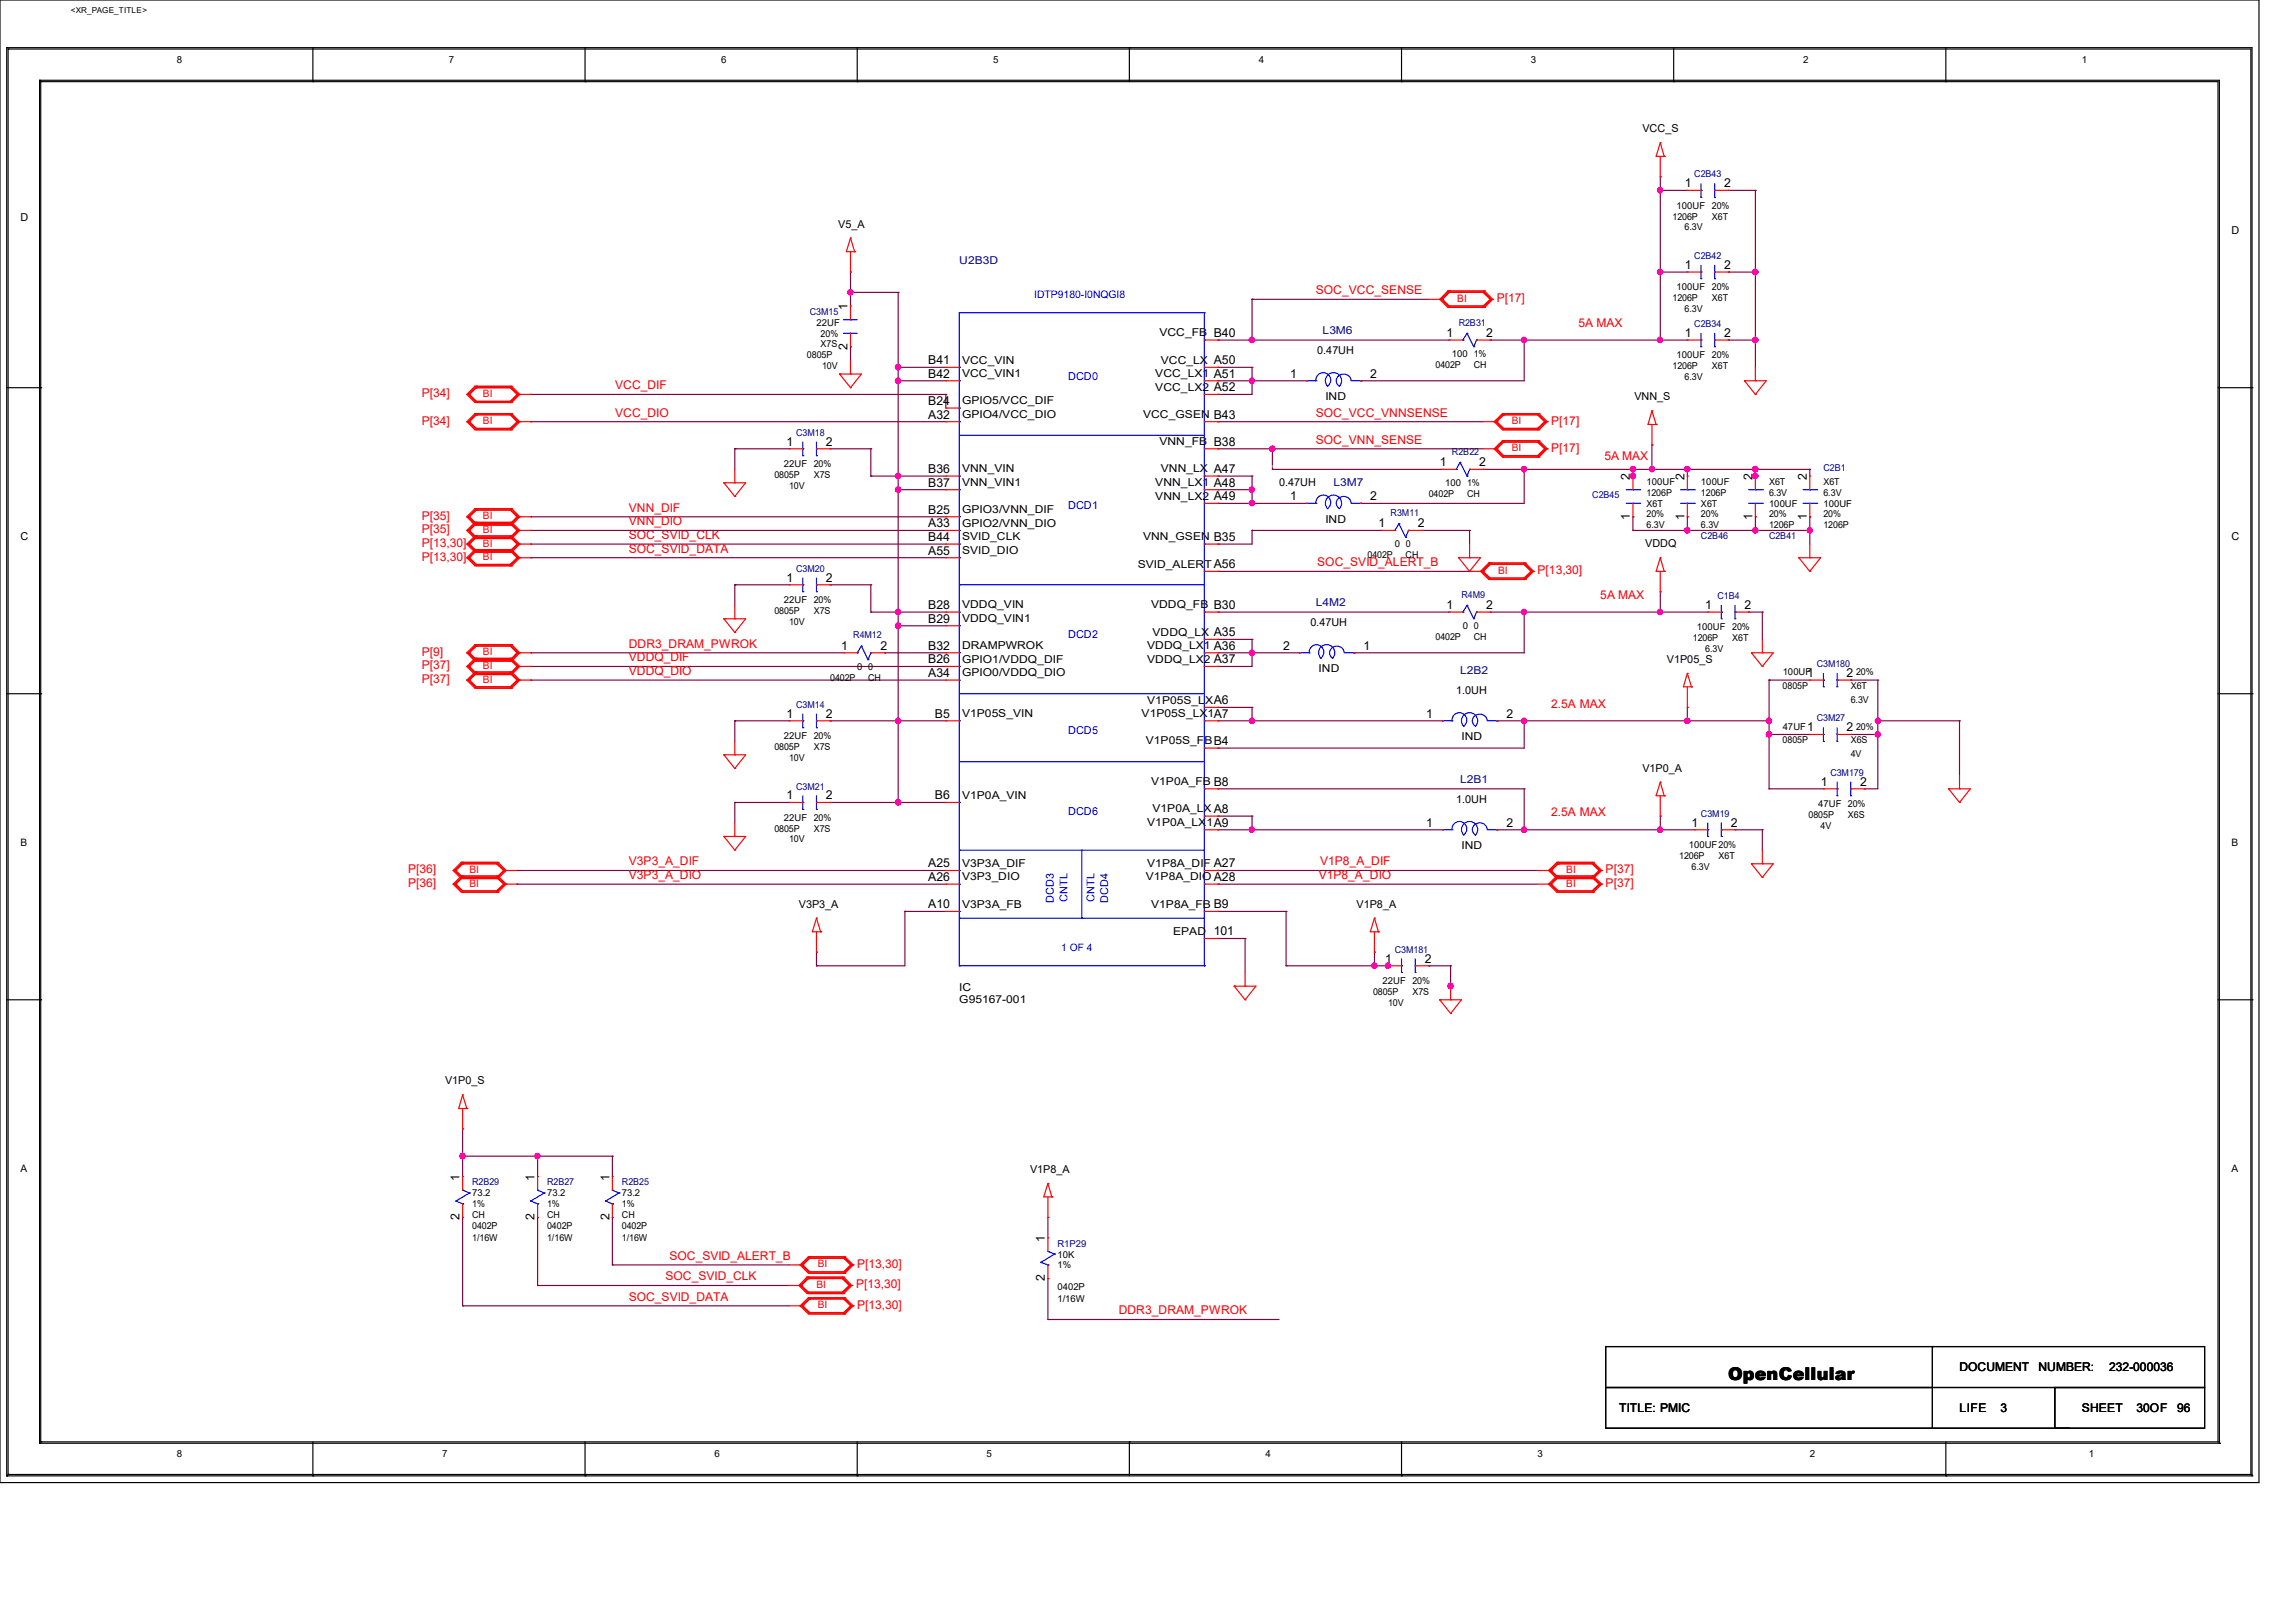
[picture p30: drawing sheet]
<svg xmlns="http://www.w3.org/2000/svg" width="420mm" height="297mm" viewBox="0 0 420 297" stroke-linecap="round" stroke-linejoin="round" font-family="sans-serif">
<defs><g id="words">
<text font-size="3.2" x="316.1" y="252.5">OpenCellular</text>
<g font-size="2.2">
<text x="308.2" y="34.3">1</text>
<text x="315.4" y="34.3">2</text>
<text x="308.2" y="49.2">1</text>
<text x="315.4" y="49.2">2</text>
<text x="155" y="56.8" transform="rotate(-90 155 56.8)">1</text>
<text x="155" y="64" transform="rotate(-90 155 64)">2</text>
<text x="222" y="61.7">B40</text>
<text x="264.6" y="61.7">1</text>
<text x="271.8" y="61.7">2</text>
<text x="308.2" y="61.7">1</text>
<text x="315.4" y="61.7">2</text>
<text x="169.8" y="69.1">B42</text>
<text x="169.8" y="66.7">B41</text>
<text x="222" y="66.7">A50</text>
<text x="236" y="69.1">1</text>
<text x="250.7" y="69.1">2</text>
<text x="169.8" y="76.6">A32</text>
<text x="169.8" y="74.1">B24</text>
<text x="143.9" y="81.6">1</text>
<text x="151.1" y="81.6">2</text>
<text x="222" y="81.6">B38</text>
<text x="169.8" y="89.1">B37</text>
<text x="169.8" y="86.6">B36</text>
<text x="222" y="86.6">A47</text>
<text x="263.4" y="85.3">1</text>
<text x="270.6" y="85.3">2</text>
<text x="298.2" y="87.9" transform="rotate(-90 298.2 87.9)">2</text>
<text x="308.1" y="87.9" transform="rotate(-90 308.1 87.9)">2</text>
<text x="320.5" y="87.9" transform="rotate(-90 320.5 87.9)">2</text>
<text x="330.5" y="87.9" transform="rotate(-90 330.5 87.9)">2</text>
<text x="169.8" y="94">B25</text>
<text x="236" y="91.6">1</text>
<text x="250.7" y="91.6">2</text>
<text x="298.2" y="95.1" transform="rotate(-90 298.2 95.1)">1</text>
<text x="308.1" y="95.1" transform="rotate(-90 308.1 95.1)">1</text>
<text x="320.5" y="95.1" transform="rotate(-90 320.5 95.1)">1</text>
<text x="330.5" y="95.1" transform="rotate(-90 330.5 95.1)">1</text>
<text x="169.8" y="101.5">A55</text>
<text x="169.8" y="99">B44</text>
<text x="169.8" y="96.5">A33</text>
<text x="252.2" y="96.5">1</text>
<text x="259.4" y="96.5">2</text>
<text x="143.9" y="106.5">1</text>
<text x="151.1" y="106.5">2</text>
<text x="169.8" y="114">B29</text>
<text x="169.8" y="111.5">B28</text>
<text x="264.6" y="111.5">1</text>
<text x="271.8" y="111.5">2</text>
<text x="311.9" y="111.5">1</text>
<text x="319.1" y="111.5">2</text>
<text x="153.8" y="118.9">1</text>
<text x="161" y="118.9">2</text>
<text x="169.8" y="118.9">B32</text>
<text x="234.7" y="118.9">2</text>
<text x="249.4" y="118.9">1</text>
<text x="169.8" y="123.9">A34</text>
<text x="169.8" y="121.4">B26</text>
<text x="330.6" y="123.9">1</text>
<text x="337.8" y="123.9">2</text>
<text x="143.9" y="131.4">1</text>
<text x="151.1" y="131.4">2</text>
<text x="171" y="131.4">B5</text>
<text x="260.9" y="131.4">1</text>
<text x="275.5" y="131.4">2</text>
<text x="330.6" y="133.9">1</text>
<text x="337.8" y="133.9">2</text>
<text x="333.1" y="143.8">1</text>
<text x="340.3" y="143.8">2</text>
<text x="143.9" y="146.3">1</text>
<text x="151.1" y="146.3">2</text>
<text x="171" y="146.3">B6</text>
<text x="260.9" y="151.3">1</text>
<text x="275.5" y="151.3">2</text>
<text x="309.4" y="151.3">1</text>
<text x="316.6" y="151.3">2</text>
<text x="169.8" y="161.2">A26</text>
<text x="169.8" y="158.8">A25</text>
<text x="169.8" y="166.2">A10</text>
<text x="222" y="171.2">101</text>
<text x="253.4" y="176.2">1</text>
<text x="260.6" y="176.2">2</text>
<text x="84.1" y="216.1" transform="rotate(-90 84.1 216.1)">1</text>
<text x="97.8" y="216.1" transform="rotate(-90 97.8 216.1)">1</text>
<text x="111.5" y="216.1" transform="rotate(-90 111.5 216.1)">1</text>
<text x="84.1" y="223.3" transform="rotate(-90 84.1 223.3)">2</text>
<text x="97.8" y="223.3" transform="rotate(-90 97.8 223.3)">2</text>
<text x="111.5" y="223.3" transform="rotate(-90 111.5 223.3)">2</text>
<text x="191.1" y="227.3" transform="rotate(-90 191.1 227.3)">1</text>
<text x="191.1" y="234.5" transform="rotate(-90 191.1 234.5)">2</text>
<text x="358.4" y="251">DOCUMENT</text>
<text x="372.9" y="251">NUMBER:</text>
<text x="385.8" y="251">232-000036</text>
<text x="296.2" y="258.4">TITLE: PMIC</text>
<text x="358.4" y="258.4">LIFE</text>
<text x="365.9" y="258.4">3</text>
<text x="380.8" y="258.4">SHEET</text>
<text x="390.8" y="258.4">30OF</text>
<text x="398.3" y="258.4">96</text>
</g>
<g font-size="2.2" fill="#f00">
<text x="240.7" y="53.8">SOC_VCC_SENSE</text>
<text x="273.8" y="55.3">P[17]</text>
<text x="288.8" y="59.8">5A MAX</text>
<text x="112.5" y="71.2">VCC_DIF</text>
<text x="77.2" y="77.7">P[34]</text>
<text x="77.2" y="72.7">P[34]</text>
<text x="112.5" y="76.2">VCC_DIO</text>
<text x="240.7" y="76.2">SOC_VCC_VNNSENSE</text>
<text x="283.8" y="77.7">P[17]</text>
<text x="240.7" y="81.2">SOC_VNN_SENSE</text>
<text x="283.8" y="82.7">P[17]</text>
<text x="293.5" y="84.2">5A MAX</text>
<text x="77.2" y="95.1">P[35]</text>
<text x="115" y="93.6">VNN_DIF</text>
<text x="77.2" y="100.1">P[13,30]</text>
<text x="77.2" y="97.6">P[35]</text>
<text x="115" y="98.6">SOC_SVID_CLK</text>
<text x="115" y="101.1">SOC_SVID_DATA</text>
<text x="115" y="96.1">VNN_DIO</text>
<text x="77.2" y="102.6">P[13,30]</text>
<text x="241" y="103.6">SOC_SVID_ALERT_B</text>
<text x="281.3" y="105.1">P[13,30]</text>
<text x="292.7" y="109.6">5A MAX</text>
<text x="115" y="118.5">DDR3_DRAM_PWROK</text>
<text x="77.2" y="125">P[37]</text>
<text x="77.2" y="122.5">P[37]</text>
<text x="77.2" y="120">P[9]</text>
<text x="115" y="121">VDDQ_DIF</text>
<text x="115" y="123.5">VDDQ_DIO</text>
<text x="283.8" y="129.5">2.5A MAX</text>
<text x="283.8" y="149.4">2.5A MAX</text>
<text x="74.7" y="159.9">P[36]</text>
<text x="115" y="158.4">V3P3_A_DIF</text>
<text x="115" y="160.9">V3P3_A_DIO</text>
<text x="241.2" y="160.9">V1P8_A_DIO</text>
<text x="241.5" y="158.4">V1P8_A_DIF</text>
<text x="293.7" y="159.9">P[37]</text>
<text x="74.7" y="162.3">P[36]</text>
<text x="293.7" y="162.3">P[37]</text>
<text x="122.5" y="230.5">SOC_SVID_ALERT_B</text>
<text x="156.8" y="232">P[13,30]</text>
<text x="115" y="238">SOC_SVID_DATA</text>
<text x="121.8" y="234.3">SOC_SVID_CLK</text>
<text x="156.6" y="235.8">P[13,30]</text>
<text x="156.8" y="239.5">P[13,30]</text>
<text x="204.6" y="240.5">DDR3_DRAM_PWROK</text>
</g>
<g font-size="2">
<text x="300.4" y="24.2">VCC_S</text>
<text x="3.7" y="40.4">D</text>
<text x="153.3" y="41.7">V5_A</text>
<text x="408.2" y="42.9">D</text>
<text x="212.1" y="61.6">VCC_FB</text>
<text x="241" y="64.8">0.47UH</text>
<text x="176" y="69">VCC_VIN1</text>
<text x="176" y="66.5">VCC_VIN</text>
<text x="211.3" y="71.5">VCC_LX2 A52</text>
<text x="211.3" y="69">VCC_LX1 A51</text>
<text x="212.3" y="66.5">VCC_LX</text>
<text x="176" y="76.5">GPIO4/VCC_DIO</text>
<text x="176" y="74">GPIO5/VCC_DIF</text>
<text x="209.1" y="76.5">VCC_GSEN B43</text>
<text x="242.4" y="73.3">IND</text>
<text x="299" y="73.3">VNN_S</text>
<text x="212.1" y="81.5">VNN_FB</text>
<text x="176" y="88.9">VNN_VIN1</text>
<text x="176" y="86.4">VNN_VIN</text>
<text x="211.3" y="88.9">VNN_LX1 A48</text>
<text x="212.3" y="86.4">VNN_LX</text>
<text x="234" y="88.9">0.47UH</text>
<text x="176" y="93.9">GPIO3/VNN_DIF</text>
<text x="211.3" y="91.4">VNN_LX2 A49</text>
<text x="242.4" y="95.7">IND</text>
<text x="3.7" y="98.9">C</text>
<text x="176" y="101.4">SVID_DIO</text>
<text x="176" y="98.9">SVID_CLK</text>
<text x="176" y="96.4">GPIO2/VNN_DIO</text>
<text x="209.1" y="98.9">VNN_GSEN B35</text>
<text x="300.9" y="100.2">VDDQ</text>
<text x="408.2" y="98.9">C</text>
<text x="208.1" y="103.9">SVID_ALERT A56</text>
<text x="176" y="113.8">VDDQ_VIN1</text>
<text x="176" y="111.3">VDDQ_VIN</text>
<text x="210.6" y="111.3">VDDQ_FB B30</text>
<text x="176" y="118.8">DRAMPWROK</text>
<text x="209.8" y="118.8">VDDQ_LX1 A36</text>
<text x="210.8" y="116.3">VDDQ_LX A35</text>
<text x="239.7" y="114.6">0.47UH</text>
<text x="176" y="123.8">GPIO0/VDDQ_DIO</text>
<text x="176" y="121.3">GPIO1/VDDQ_DIF</text>
<text x="209.8" y="121.3">VDDQ_LX2 A37</text>
<text x="241.2" y="123.1">IND</text>
<text x="304.9" y="121.3">V1P05_S</text>
<text x="176" y="131.3">V1P05S_VIN</text>
<text x="208.8" y="131.3">V1P05S_LX1A7</text>
<text x="209.8" y="128.8">V1P05S_LXA6</text>
<text x="266.4" y="127">1.0UH</text>
<text x="209.6" y="136.2">V1P05S_FBB4</text>
<text x="267.3" y="135.5">IND</text>
<text x="210.6" y="143.7">V1P0A_FB B8</text>
<text x="300.4" y="141.2">V1P0_A</text>
<text x="176" y="146.2">V1P0A_VIN</text>
<text x="210.8" y="148.7">V1P0A_LX A8</text>
<text x="266.4" y="146.9">1.0UH</text>
<text x="209.8" y="151.2">V1P0A_LX1A9</text>
<text x="267.3" y="155.4">IND</text>
<text x="176" y="161.1">V3P3_DIO</text>
<text x="176" y="158.6">V3P3A_DIF</text>
<text x="209.6" y="161.1">V1P8A_DIO A28</text>
<text x="209.8" y="158.6">V1P8A_DIF A27</text>
<text x="146.1" y="166.1">V3P3_A</text>
<text x="176" y="166.1">V3P3A_FB</text>
<text x="210.6" y="166.1">V1P8A_FB B9</text>
<text x="248.2" y="166.1">V1P8_A</text>
<text x="214.6" y="171.1">EPAD</text>
<text x="175.5" y="181.3">IC</text>
<text x="175.5" y="183.5">G95167-001</text>
<text x="81.4" y="198.5">V1P0_S</text>
<text x="188.4" y="214.6">V1P8_A</text>
</g>
<g font-size="2" fill="#000080">
<text x="175.5" y="48.4">U2B3D</text>
<text x="241.9" y="61">L3M6</text>
<text x="243.9" y="88.9">L3M7</text>
<text x="240.7" y="110.8">L4M2</text>
<text x="267.1" y="123.3">L2B2</text>
<text x="267.1" y="143.2">L2B1</text>
</g>
<g font-size="2" fill="#00f">
<text x="195.4" y="69.5">DCD0</text>
<text x="195.4" y="93.2">DCD1</text>
<text x="195.4" y="116.8">DCD2</text>
<text x="195.4" y="134.2">DCD5</text>
<text x="195.4" y="149.2">DCD6</text>
<text x="192.8" y="165.3" transform="rotate(-90 192.8 165.3)">DCD3</text>
<text x="195.3" y="165" transform="rotate(-90 195.3 165)">CNTL</text>
<text x="200.2" y="165" transform="rotate(-90 200.2 165)">CNTL</text>
<text x="202.7" y="165.3" transform="rotate(-90 202.7 165.3)">DCD4</text>
</g>
<g font-size="1.9" fill="#00f">
<text x="189.2" y="54.5">IDTP9180-I0NQGI8</text>
<text x="194.1" y="173.9">1 OF 4</text>
</g>
<g font-size="1.9" fill="#f00">
<text x="266.6" y="55.2">BI</text>
<text x="88.3" y="77.6">BI</text>
<text x="88.3" y="72.6">BI</text>
<text x="276.6" y="77.6">BI</text>
<text x="276.6" y="82.6">BI</text>
<text x="88.3" y="95">BI</text>
<text x="88.3" y="100">BI</text>
<text x="88.3" y="97.5">BI</text>
<text x="88.3" y="102.5">BI</text>
<text x="274.1" y="105">BI</text>
<text x="88.3" y="119.9">BI</text>
<text x="88.3" y="124.9">BI</text>
<text x="88.3" y="122.4">BI</text>
<text x="85.9" y="159.8">BI</text>
<text x="286.5" y="159.8">BI</text>
<text x="85.9" y="162.3">BI</text>
<text x="286.5" y="162.3">BI</text>
<text x="149.6" y="231.9">BI</text>
<text x="149.4" y="235.7">BI</text>
<text x="149.6" y="239.4">BI</text>
</g>
<g font-size="1.9">
<text x="3.7" y="154.8">B</text>
<text x="408.2" y="154.8">B</text>
<text x="3.7" y="214.5">A</text>
<text x="408.2" y="214.5">A</text>
</g>
<g font-size="1.8">
<text x="32.3" y="11.6">8</text>
<text x="82.1" y="11.6">7</text>
<text x="131.9" y="11.6">6</text>
<text x="181.7" y="11.6">5</text>
<text x="230.3" y="11.6">4</text>
<text x="280" y="11.6">3</text>
<text x="329.8" y="11.6">2</text>
<text x="380.8" y="11.6">1</text>
<text x="32.3" y="266.7">8</text>
<text x="80.9" y="266.7">7</text>
<text x="130.7" y="266.7">6</text>
<text x="180.5" y="266.7">5</text>
<text x="231.5" y="266.7">4</text>
<text x="281.3" y="266.7">3</text>
<text x="331" y="266.7">2</text>
<text x="382.1" y="266.7">1</text>
</g>
<g font-size="1.7" fill="#000080">
<text x="309.9" y="32.5">C2B43</text>
<text x="309.9" y="47.4">C2B42</text>
<text x="148.1" y="57.6">C3M15</text>
<text x="266.8" y="59.6">R2B31</text>
<text x="309.9" y="59.9">C2B34</text>
<text x="145.6" y="79.8">C3M18</text>
<text x="265.6" y="83.3">R2B22</text>
<text x="333.5" y="86.2">C2B1</text>
<text x="254.4" y="94.4">R3M11</text>
<text x="291.2" y="91.2">C2B45</text>
<text x="311.1" y="98.7">C2B46</text>
<text x="323.6" y="98.7">C2B41</text>
<text x="145.6" y="104.6">C3M20</text>
<text x="267.3" y="109.4">R4M9</text>
<text x="314.2" y="109.6">C1B4</text>
<text x="156.1" y="116.8">R4M12</text>
<text x="332.3" y="122.1">C3M180</text>
<text x="145.6" y="129.5">C3M14</text>
<text x="332.3" y="132">C3M27</text>
<text x="334.8" y="142">C3M179</text>
<text x="145.6" y="144.5">C3M21</text>
<text x="311.1" y="149.5">C3M19</text>
<text x="255.1" y="174.4">C3M181</text>
<text x="86.4" y="216.9">R2B29</text>
<text x="100.1" y="216.9">R2B27</text>
<text x="113.7" y="216.9">R2B25</text>
<text x="193.4" y="228.1">R1P29</text>
</g>
<g font-size="1.7">
<text x="305.9" y="40.2">1206P</text>
<text x="306.7" y="38.2">100UF</text>
<text x="313.1" y="40.2">X6T</text>
<text x="313.1" y="38.2">20%</text>
<text x="308.1" y="42.2">6.3V</text>
<text x="306.7" y="53.1">100UF</text>
<text x="313.1" y="53.1">20%</text>
<text x="149.4" y="59.6">22UF</text>
<text x="305.9" y="55.1">1206P</text>
<text x="308.1" y="57.1">6.3V</text>
<text x="313.1" y="55.1">X6T</text>
<text x="147.6" y="65.6">0805P</text>
<text x="150.1" y="61.6">20%</text>
<text x="150.1" y="63.6">X7S</text>
<text x="265.6" y="65.3">100</text>
<text x="269.6" y="65.3">1%</text>
<text x="306.7" y="65.6">100UF</text>
<text x="313.1" y="65.6">20%</text>
<text x="150.4" y="67.6">10V</text>
<text x="262.6" y="67.3">0402P</text>
<text x="269.6" y="67.3">CH</text>
<text x="305.9" y="67.6">1206P</text>
<text x="308.1" y="69.6">6.3V</text>
<text x="313.1" y="67.6">X6T</text>
<text x="141.6" y="87.5">0805P</text>
<text x="143.4" y="85.5">22UF 20%</text>
<text x="144.4" y="89.5">10V</text>
<text x="148.8" y="87.5">X7S</text>
<text x="264.4" y="89">100</text>
<text x="268.3" y="89">1%</text>
<text x="301.2" y="88.7">100UF</text>
<text x="311.1" y="88.7">100UF</text>
<text x="323.6" y="88.7">X6T</text>
<text x="333.5" y="88.7">X6T</text>
<text x="261.4" y="91">0402P</text>
<text x="268.3" y="91">CH</text>
<text x="301.2" y="90.7">1206P</text>
<text x="301.2" y="92.7">X6T</text>
<text x="301.2" y="94.7">20%</text>
<text x="311.1" y="90.7">1206P</text>
<text x="311.1" y="92.7">X6T</text>
<text x="311.1" y="94.7">20%</text>
<text x="323.6" y="90.7">6.3V</text>
<text x="323.6" y="94.7">20%</text>
<text x="323.6" y="92.7">100UF</text>
<text x="333.5" y="90.7">6.3V</text>
<text x="333.5" y="94.7">20%</text>
<text x="333.5" y="92.7">100UF</text>
<text x="255.1" y="100.2">0</text>
<text x="257.1" y="100.2">0</text>
<text x="301.2" y="96.7">6.3V</text>
<text x="311.1" y="96.7">6.3V</text>
<text x="323.6" y="96.7">1206P</text>
<text x="333.5" y="96.7">1206P</text>
<text x="250.1" y="102.2">0402P</text>
<text x="257.1" y="102.2">CH</text>
<text x="141.6" y="112.4">0805P</text>
<text x="143.4" y="110.4">22UF 20%</text>
<text x="148.8" y="112.4">X7S</text>
<text x="144.4" y="114.4">10V</text>
<text x="262.6" y="117.1">0402P</text>
<text x="267.6" y="115.1">0</text>
<text x="269.6" y="117.1">CH</text>
<text x="269.6" y="115.1">0</text>
<text x="309.7" y="117.3">1206P</text>
<text x="310.4" y="115.4">100UF</text>
<text x="311.9" y="119.3">6.3V</text>
<text x="316.9" y="115.4">20%</text>
<text x="316.9" y="117.3">X6T</text>
<text x="151.8" y="124.6">0402P</text>
<text x="156.8" y="122.6">0</text>
<text x="158.8" y="124.6">CH</text>
<text x="158.8" y="122.6">0</text>
<text x="326.1" y="123.6">100UF</text>
<text x="339.5" y="123.6">20%</text>
<text x="326.1" y="126.1">0805P</text>
<text x="338.5" y="128.6">6.3V</text>
<text x="338.5" y="126.1">X6T</text>
<text x="141.6" y="137.3">0805P</text>
<text x="143.4" y="135.3">22UF 20%</text>
<text x="148.8" y="137.3">X7S</text>
<text x="326.1" y="136">0805P</text>
<text x="326.1" y="133.5">47UF</text>
<text x="338.5" y="136">X6S</text>
<text x="339.5" y="133.5">20%</text>
<text x="144.4" y="139.3">10V</text>
<text x="338.5" y="138.5">4V</text>
<text x="330.8" y="149.7">0805P</text>
<text x="332.6" y="147.7">47UF 20%</text>
<text x="338" y="149.7">X6S</text>
<text x="141.6" y="152.2">0805P</text>
<text x="143.4" y="150.2">22UF 20%</text>
<text x="144.4" y="154.2">10V</text>
<text x="148.8" y="152.2">X7S</text>
<text x="308.9" y="155.2">100UF20%</text>
<text x="333" y="151.7">4V</text>
<text x="307.2" y="157.2">1206P</text>
<text x="309.4" y="159.2">6.3V</text>
<text x="314.4" y="157.2">X6T</text>
<text x="251.2" y="182.1">0805P</text>
<text x="252.9" y="180.1">22UF 20%</text>
<text x="253.9" y="184.1">10V</text>
<text x="258.4" y="182.1">X7S</text>
<text x="86.4" y="220.9">1%</text>
<text x="86.4" y="218.9">73.2</text>
<text x="100.1" y="220.9">1%</text>
<text x="100.1" y="218.9">73.2</text>
<text x="113.7" y="220.9">1%</text>
<text x="113.7" y="218.9">73.2</text>
<text x="86.4" y="224.9">0402P</text>
<text x="86.4" y="227.1">1/16W</text>
<text x="86.4" y="222.9">CH</text>
<text x="100.1" y="222.9">CH</text>
<text x="100.1" y="224.9">0402P</text>
<text x="100.1" y="227.1">1/16W</text>
<text x="113.7" y="224.9">0402P</text>
<text x="113.7" y="222.9">CH</text>
<text x="113.7" y="227.1">1/16W</text>
<text x="193.4" y="232.1">1%</text>
<text x="193.4" y="230.1">10K</text>
<text x="193.4" y="236.1">0402P</text>
<text x="193.4" y="238.3">1/16W</text>
</g>
<text font-size="1.5" x="13" y="2.4">&lt;XR_PAGE_TITLE&gt;</text>
<g font-size=".6" fill="#fff">
<text x="225" y="65.8">UNNAMED_127_IDTP9145R1P15_I1_VCCLX</text>
<text x="225" y="85.7">UNNAMED_127_IDTP9145R1P15_I1_VNNLX</text>
<text x="225" y="98.1">UNNAMED_127_IDTP9145R1P15_I1_VNNGSEN</text>
<text x="225" y="110.6">UNNAMED_127_IDTP9145R1P15_I1_VDDQFB</text>
<text x="175.3" y="118.1">UNNAMED_127_IDTP9145R1P15_I1_DRAMPWROK</text>
<text x="225" y="115.6">UNNAMED_127_IDTP9145R1P15_I1_VDDQLX</text>
</g>
</g></defs>
<g fill="none" stroke="#000" stroke-width=".21">
<path d="M0 0h413.2v271.3h-413.2zM1.2 8.7h.1M1.2 8.7h410.7v261.4M1.2 8.7v261.4M1.5 9h.1M1.5 9v260.8M1.5 9h410.2v260.8M7.2 14.7h.1M7.2 14.7v249.4M7.2 14.7h398.8v249.4M7.5 14.9h.1M7.5 14.9h398.2v249"/>
<path d="M7.5 14.9v249M57.2 14.9h.1M57.2 8.7v6.2M107 14.9h.1M107 8.7v6.2M156.8 14.9h.1M156.8 8.7v6.2M206.6 8.7h.1M206.6 8.7v6.2M256.4 14.9h.1M256.4 8.7v6.2M306.2 14.9h.1"/>
<path d="M306.2 8.7v6.2M355.9 14.9h.1M355.9 8.7v6.2M1.2 71h6.3M7.5 71h.1M405.7 71h6.2M411.9 71h.1M1.2 127h6.3M7.5 127h.1M405.7 127h6.2M411.9 127h.1M1.2 183h6.3"/>
<path d="M7.5 183h.1M405.7 183h6.2M411.9 183h.1M293.7 246.4h109.6v7.5h-109.6zM293.7 253.9h59.8v7.5h-59.8zM353.5 246.4h.1M353.5 246.4v7.5M375.9 253.9h27.4v7.5h-27.4zM1.2 270.1h.1M1.2 270.1h410.7M1.5 269.8h.1M1.5 269.8h410.2"/>
<path d="M7.2 264.1h.1M7.2 264.1h398.8M7.5 263.9h.1M7.5 263.9h398.2M57.2 270.1h.1M57.2 263.9v6.2M107 270.1h.1M107 263.9v6.2M156.8 270.1h.1M156.8 263.9v6.2M206.6 263.9h.1M206.6 263.9v6.2"/>
<path d="M256.4 270.1h.1M256.4 263.9v6.2M353.5 261.4h24.9M355.9 270.1h.1M355.9 263.9v6.2M378.4 261.4h.1M405.7 263.9h.1M406 264.1h.1M411.7 269.8h.1M411.9 270.1h.1"/>
</g>
<g fill="none" stroke="#800040" stroke-width=".21">
<path d="M303.7 32.3h.1M303.7 34.8h.1M303.7 32.3v29.9M303.7 34.8h5M316.1 34.8h.1M316.1 34.8h5M321.1 34.8h.1M321.1 34.8v32.4M155.6 49.8h.1M155.6 53.5h.1M155.6 49.8v6.2M155.6 53.5h8.7"/>
<path d="M164.3 53.5h.1M164.3 53.5v93.4M229 54.8h.1M229 54.8v7.4M229 54.8h32.4M303.7 49.8h.1M303.7 49.8h5M316.1 49.8h.1M316.1 49.8h5M321.1 49.8h.1M97.1 72.2h.1M97.1 77.2h.1"/>
<path d="M97.1 77.2h75.9M97.1 72.2h75.9M155.6 63.5h.1M155.6 63.5v2.5M164.3 69.7h.1M164.3 67.2h.1M164.3 69.7h8.7M164.3 67.2h8.7M173 72.2h.1M173 72.2v2.5M222.8 62.2h.1M222.8 77.2h.1"/>
<path d="M222.8 69.7h.1M222.8 72.2h.1M222.8 67.2h.1M222.8 62.2h42.3M222.8 77.2h48.5M222.8 69.7h16.2M222.8 67.2h6.2M229 62.2h.1M229 69.7h.1M229 67.2h.1M229 67.2v5h-6.2M248.9 69.7h.1"/>
<path d="M272.6 62.2h.1M272.6 62.2h36.1M278.8 62.2h.1M278.8 62.2v7.5h-29.9M303.7 62.2h.1M316.1 62.2h.1M316.1 62.2h5M321.1 62.2h.1M97.1 99.6h.1M97.1 94.6h.1M97.1 97.1h.1M97.1 97.1h75.9"/>
<path d="M97.1 99.6h75.9M97.1 94.6h75.9M134.4 82.1h.1M134.4 82.1v3.8M134.4 82.1h10M151.8 82.1h.1M151.8 82.1h7.5M159.3 87.1h.1M159.3 82.1h.1M159.3 87.1h13.7M159.3 82.1v5M164.3 89.6h.1"/>
<path d="M164.3 87.1h.1M164.3 89.6h8.7M222.8 82.1h.1M222.8 99.6h.1M222.8 89.6h.1M222.8 92.1h.1M222.8 87.1h.1M222.8 82.1h48.5M222.8 89.6h6.2M222.8 92.1h16.2M222.8 87.1h6.2M229 97.1h.1"/>
<path d="M229 89.6h.1M229 87.1h.1M229 92.1h.1M229 97.1h23.6M229 97.1v2.5h-6.2M229 87.1v5M232.7 82.1h.1M232.7 85.9h.1M232.7 82.1v3.8M232.7 85.9h31.2M248.9 92.1h.1M260.1 97.1h.1"/>
<path d="M260.1 97.1h8.7M268.8 97.1h.1M268.8 97.1v2.5M271.3 85.9h.1M271.3 85.9h59.7M278.8 85.9h.1M278.8 85.9v6.2h-29.9M298.7 85.9h.1M298.7 87.1h.1M298.7 94.6h.1M298.7 97.1h.1M298.7 97.1h32.3"/>
<path d="M298.7 85.9v1.7M298.7 94.6v2.5M302.2 81.4h.1M302.2 85.9h.1M302.2 81.4v4.5M308.7 85.9h.1M308.7 94.6h.1M308.7 97.1h.1M308.7 85.9v1.2M308.7 94.6v2.5M321.1 85.9h.1M321.1 87.1h.1"/>
<path d="M321.1 94.6h.1M321.1 97.1h.1M321.1 85.9v1.5M321.1 94.6v2.5M331 85.9h.1M331 94.6h.1M331 97.1h.1M331 85.9v1.2M331 94.6v5M97.1 119.5h.1M97.1 102.1h.1M97.1 119.5h57.2"/>
<path d="M97.1 102.1h75.9M134.4 107h.1M134.4 107v3.8M134.4 107h10M151.8 107h.1M151.8 107h7.5M159.3 112h.1M159.3 107h.1M159.3 112h13.7M159.3 107v5M161.8 119.5h.1M161.8 119.5h11.2"/>
<path d="M164.3 114.5h.1M164.3 112h.1M164.3 114.5h8.7M222.8 104.6h.1M222.8 112h.1M222.8 119.5h.1M222.8 117h.1M222.8 119.5h14.9M222.8 112h42.3M222.8 104.6h46M222.8 117h6.2M229 119.5h.1"/>
<path d="M229 117h.1M229 117v5h-6.2M247.7 119.5h.1M272.6 112h.1M272.6 112h39.8M278.8 112h.1M278.8 112v7.5h-31.1M303.7 108.3h.1M303.7 112h.1M303.7 108.3v3.7M319.9 112h.1M319.9 112h2.5"/>
<path d="M322.4 112h.1M322.4 112v5M97.1 122h.1M97.1 124.5h.1M97.1 122h75.9M97.1 124.5h75.9M134.4 131.9h.1M134.4 131.9v3.8M134.4 131.9h10M151.8 131.9h.1M151.8 131.9h21.2M164.3 131.9h.1"/>
<path d="M222.8 129.5h.1M222.8 131.9h.1M222.8 122h.1M222.8 136.9h.1M222.8 131.9h41.1M222.8 129.5h6.2M229 129.5h.1M229 131.9h.1M229 129.5v2.4M273.8 131.9h.1M273.8 131.9h49.8M278.8 131.9h.1"/>
<path d="M278.8 131.9v5h-56M308.7 129.5h.1M308.7 131.9h.1M308.7 129.5v2.4M323.6 134.4h.1M323.6 124.5h.1M323.6 131.9h.1M323.6 134.4h7.4M323.6 124.5h7.4M323.6 124.5v19.9M338.5 134.4h.1M338.5 124.5h.1"/>
<path d="M338.5 134.4h5M338.5 124.5h5M343.5 134.4h.1M343.5 131.9h.1M343.5 124.5h.1M343.5 131.9h14.9M343.5 124.5v19.9h-2.5M358.4 131.9h.1M358.4 131.9v10M94.6 159.3h.1M94.6 159.3h78.4M134.4 146.9h.1"/>
<path d="M134.4 146.9v3.7M134.4 146.9h10M151.8 146.9h.1M151.8 146.9h21.2M164.3 146.9h.1M222.8 149.4h.1M222.8 151.8h.1M222.8 144.4h.1M222.8 159.3h.1M222.8 151.8h41.1M222.8 149.4h6.2M222.8 144.4h56"/>
<path d="M222.8 159.3h58.5M229 149.4h.1M229 151.8h.1M229 149.4v2.4M273.8 151.8h.1M273.8 151.8h36.1M278.8 151.8h.1M278.8 144.4h.1M278.8 144.4v7.4M303.7 151.8h.1M303.7 149.4h.1M303.7 149.4v2.4"/>
<path d="M317.4 151.8h.1M317.4 151.8h5M322.4 151.8h.1M322.4 151.8v3.8M323.6 144.4h.1M323.6 144.4h9.9M341 144.4h.1M94.6 161.8h.1M94.6 161.8h78.4M149.4 176.7h.1M149.4 174.2h.1M149.4 174.2v2.5"/>
<path d="M165.5 166.8h.1M165.5 166.8h7.5M165.5 166.8v9.9h-16.1M222.8 171.7h.1M222.8 166.8h.1M222.8 161.8h.1M222.8 171.7h5M222.8 166.8h12.4M222.8 161.8h58.5M227.8 171.7h.1M227.8 171.7v6.3M235.2 166.8h.1"/>
<path d="M235.2 176.7h.1M235.2 166.8v9.9M235.2 176.7h18.9M251.4 174.2h.1M251.4 176.7h.1M251.4 174.2v2.5M253.9 176.7h.1M261.4 176.7h.1M261.4 176.7h3.9M265.3 176.7h.1M265.3 176.7v4.5M265.3 180.5h.1"/>
<path d="M84.6 206.6h.1M84.6 211.6h.1M84.6 206.6v8.7M84.6 211.6h27.4M98.3 211.6h.1M98.3 211.6v3.7M112 211.6h.1M112 211.6v3.7M84.6 222.8h.1M84.6 239h.1M84.6 222.8v16.2M84.6 239h59.8"/>
<path d="M98.3 222.8h.1M98.3 235.2h.1M98.3 222.8v12.4M98.3 235.2h45.8M112 222.8h.1M112 231.5h.1M112 222.8v8.7M112 231.5h32.4M191.7 234h.1M191.7 222.8h.1M191.7 222.8v3.7M191.7 234v7.5"/>
<path d="M191.7 241.5h.1M191.7 241.5h42.3"/>
</g>
<g fill="#f0f" stroke="#f0f" stroke-width=".21">
<circle cx="229" cy="62.2" r=".48"/>
<circle cx="232.7" cy="82.1" r=".49"/>
<circle cx="229" cy="131.9" r=".48"/>
<circle cx="229" cy="151.8" r=".48"/>
<circle cx="229" cy="69.7" r=".48"/>
<circle cx="229" cy="119.5" r=".48"/>
<circle cx="229" cy="89.6" r=".48"/>
<circle cx="229" cy="92.1" r=".48"/>
<circle cx="84.6" cy="211.6" r=".49"/>
<circle cx="98.3" cy="211.6" r=".48"/>
<circle cx="278.8" cy="131.9" r=".48"/>
<circle cx="323.6" cy="131.9" r=".49"/>
<circle cx="308.6" cy="131.9" r=".49"/>
<circle cx="303.6" cy="151.8" r=".48"/>
<circle cx="278.8" cy="151.8" r=".48"/>
<circle cx="164.3" cy="114.5" r=".49"/>
<circle cx="164.3" cy="112" r=".49"/>
<circle cx="164.3" cy="89.6" r=".49"/>
<circle cx="164.3" cy="146.8" r=".49"/>
<circle cx="164.3" cy="131.9" r=".49"/>
<circle cx="164.3" cy="87.1" r=".49"/>
<circle cx="155.6" cy="53.5" r=".49"/>
<circle cx="164.3" cy="69.7" r=".49"/>
<circle cx="164.3" cy="67.2" r=".49"/>
<circle cx="278.8" cy="62.2" r=".48"/>
<circle cx="303.6" cy="62.2" r=".48"/>
<circle cx="303.6" cy="34.8" r=".48"/>
<circle cx="303.6" cy="112" r=".48"/>
<circle cx="278.8" cy="112" r=".48"/>
<circle cx="278.8" cy="85.9" r=".48"/>
<circle cx="298.7" cy="85.9" r=".49"/>
<circle cx="302.2" cy="85.9" r=".48"/>
<circle cx="323.6" cy="134.4" r=".49"/>
<circle cx="343.5" cy="134.4" r=".48"/>
<circle cx="343.5" cy="131.9" r=".48"/>
<circle cx="253.9" cy="176.7" r=".48"/>
<circle cx="251.4" cy="176.7" r=".49"/>
<circle cx="265.3" cy="180.4" r=".49"/>
<circle cx="321.1" cy="62.2" r=".49"/>
<circle cx="321.1" cy="49.8" r=".49"/>
<circle cx="303.6" cy="49.8" r=".48"/>
<circle cx="298.7" cy="87.1" r=".49"/>
<circle cx="321.1" cy="85.9" r=".49"/>
<circle cx="308.6" cy="85.9" r=".49"/>
<circle cx="321.1" cy="87.1" r=".49"/>
<circle cx="321.1" cy="97" r=".49"/>
<circle cx="308.6" cy="97" r=".49"/>
<circle cx="331" cy="97" r=".48"/>
</g>
<g fill="none" stroke="#f00" stroke-width=".21">
<path d="M303.7 32.3h.1M303.7 26.1h.1M303.7 28.6v3.7M303.7 26.1l.7 2.5M303.7 26.1l-.8 2.5h1.5M304.4 28.6h.1M308.7 34.8h.1M308.7 34.8h2.4M313.6 34.8h2.5M316.1 34.8h.1M155.6 49.8h.1M155.6 43.6h.1"/>
<path d="M155.6 56h.1M155.6 46.1v3.7M155.6 56v2.5M155.6 43.6l.7 2.5M155.6 43.6l-.8 2.5h1.5M156.3 46.1h.1M261.4 54.8h2.5M263.4 54.8h.1M263.4 54.8l1.4 1.5h6.8M263.6 54.8h.1M263.6 54.8l1.5 1.2M263.6 54.8l1.5 1.5"/>
<path d="M263.9 54.8h.1M263.9 54.8l1.2 1.2M264.8 53.3h.1M264.8 53.3l-1.4 1.5M264.8 53.3h6.8M265.1 53.5h.1M265.1 53.3h.1M265.1 53.5l-1.2 1.3M265.1 53.5l-1.5 1.3M265.1 53.3l-1.5 1.5M265.1 56h6.2M265.1 53.5h6.2"/>
<path d="M271.3 56.3h.1M271.3 53.3h.1M271.3 56h.1M271.3 53.5h.1M271.3 53.3l1.5 1.5M271.3 53.5l1.5 1.3M271.3 53.5l1.3 1.3M271.6 56.3h.1M271.6 53.3h.1M271.6 53.3l1.4 1.5M272.6 54.8h.1M272.6 54.8l-1.3 1.2"/>
<path d="M272.8 54.8h.1M272.8 54.8l-1.5 1.5M272.8 54.8l-1.5 1.2M273 54.8h.1M273 54.8l-1.4 1.5M308.7 49.8h.1M308.7 49.8h2.4M313.6 49.8h2.5M316.1 49.8h.1M85.4 77.2h.1M85.4 72.2h.1M85.4 77.2l1.5 1.5h6.7"/>
<path d="M85.4 72.2l1.5 1.5h6.7M85.6 77.2h.1M85.6 72.2h.1M85.6 77.2l1.5 1.2M85.6 77.2l1.5 1.5M85.6 72.2l1.5 1.2M85.6 72.2l1.5 1.5M85.9 77.2h.1M85.9 72.2h.1M85.9 77.2l1.2 1.2M85.9 72.2l1.2 1.2M86.9 75.7h.1"/>
<path d="M86.9 70.7h.1M86.9 75.7h6.7M86.9 75.7l-1.5 1.5M86.9 70.7l-1.5 1.5M86.9 70.7h6.7M87.1 75.9h.1M87.1 75.7h.1M87.1 71h.1M87.1 70.7h.1M87.1 78.4h6.2M87.1 75.9h6.2M87.1 75.9l-1.2 1.3"/>
<path d="M87.1 75.9l-1.5 1.3M87.1 75.7l-1.5 1.5M87.1 71l-1.2 1.2M87.1 71l-1.5 1.2M87.1 70.7l-1.5 1.5M87.1 73.4h6.2M87.1 71h6.2M93.3 78.7h.1M93.3 75.7h.1M93.3 78.4h.1M93.3 75.9h.1M93.3 73.7h.1"/>
<path d="M93.3 70.7h.1M93.3 73.4h.1M93.3 71h.1M93.3 75.7l1.5 1.5M93.3 75.9l1.5 1.3M93.3 75.9l1.3 1.3M93.3 70.7l1.5 1.5M93.3 71l1.5 1.2M93.3 71l1.3 1.2M93.6 78.7h.1M93.6 75.7h.1M93.6 73.7h.1"/>
<path d="M93.6 70.7h.1M93.6 75.7l1.5 1.5M93.6 70.7l1.5 1.5M94.6 77.2h.1M94.6 72.2h.1M94.6 77.2h2.5M94.6 77.2l-1.3 1.2M94.6 72.2l-1.3 1.2M94.6 72.2h2.5M94.8 77.2h.1M94.8 72.2h.1M94.8 77.2l-1.5 1.5"/>
<path d="M94.8 77.2l-1.5 1.2M94.8 72.2l-1.5 1.5M94.8 72.2l-1.5 1.2M95.1 77.2h.1M95.1 72.2h.1M95.1 77.2l-1.5 1.5M95.1 72.2l-1.5 1.5M153.6 68.5h.1M153.6 68.5l2 2.5M153.6 68.5h4l-2 2.5M155.6 68.5h.1M155.6 71h.1"/>
<path d="M155.6 63.5h.1M155.6 61v2.5M155.6 66v2.5M173 77.2h.1M173 74.7h.1M173 69.7h.1M173 67.2h.1M173 69.7h2.5M173 77.2h2.5M173 74.7h2.5M173 67.2h2.5M220.3 69.7h2.5"/>
<path d="M220.3 77.2h2.5M220.3 72.2h2.5M220.3 62.2h2.5M220.3 67.2h2.5M222.8 67.2h.1M222.8 77.2h.1M222.8 72.2h.1M222.8 69.7h.1M222.8 62.2h.1M239 69.7h.1M248.9 69.7h.1M265.1 62.2h.1"/>
<path d="M265.1 62.2h2.5M270.1 62.2h2.5M271.3 77.2h2.5M272.6 62.2h.1M273.3 77.2h.1M273.3 77.2l1.5 1.5h6.7M273.6 77.2h.1M273.6 77.2l1.4 1.2M273.6 77.2l1.4 1.5M273.8 77.2h.1M273.8 77.2l1.2 1.2M274.8 75.7h.1"/>
<path d="M274.8 75.7l-1.5 1.5M274.8 75.7h6.7M275 75.9h.1M275 75.7h.1M275 75.9l-1.2 1.3M275 75.9l-1.4 1.3M275 75.7l-1.4 1.5M275 78.4h6.3M275 75.9h6.3M281.3 78.7h.1M281.3 75.7h.1M281.3 78.4h.1"/>
<path d="M281.3 75.9h.1M281.3 75.7l1.5 1.5M281.3 75.9l1.5 1.3M281.3 75.9l1.2 1.3M281.5 78.7h.1M281.5 75.7h.1M281.5 75.7l1.5 1.5M282.5 77.2h.1M282.5 77.2l-1.2 1.2M282.8 77.2h.1M282.8 77.2l-1.5 1.5M282.8 77.2l-1.5 1.2"/>
<path d="M283 77.2h.1M283 77.2l-1.5 1.5M302.2 75.2h.1M302.2 77.7v3.7M302.2 75.2l.7 2.5M302.2 75.2l-.7 2.5h1.4M302.9 77.7h.1M308.7 62.2h.1M308.7 62.2h2.4M313.6 62.2h2.5M316.1 62.2h.1M319.1 69.7h.1"/>
<path d="M319.1 69.7l2 2.5M319.1 69.7h4l-2 2.5M321.1 69.7h.1M321.1 72.2h.1M321.1 67.2v2.5M85.4 99.6h.1M85.4 97.1h.1M85.4 94.6h.1M85.4 99.6l1.5 1.4h6.7M85.4 97.1l1.5 1.5h6.7M85.4 94.6l1.5 1.5h6.7M85.6 99.6h.1"/>
<path d="M85.6 97.1h.1M85.6 94.6h.1M85.6 99.6l1.5 1.2M85.6 99.6l1.5 1.4M85.6 97.1l1.5 1.2M85.6 97.1l1.5 1.5M85.6 94.6l1.5 1.2M85.6 94.6l1.5 1.5M85.9 99.6h.1M85.9 97.1h.1M85.9 94.6h.1M85.9 99.6l1.2 1.2"/>
<path d="M85.9 97.1l1.2 1.2M85.9 94.6l1.2 1.2M86.9 98.1h.1M86.9 95.6h.1M86.9 93.1h.1M86.9 98.1l-1.5 1.5M86.9 98.1h6.7M86.9 95.6l-1.5 1.5M86.9 95.6h6.7M86.9 93.1l-1.5 1.5M86.9 93.1h6.7M87.1 98.3h.1"/>
<path d="M87.1 98.1h.1M87.1 95.8h.1M87.1 95.6h.1M87.1 93.3h.1M87.1 93.1h.1M87.1 98.3l-1.2 1.3M87.1 98.3l-1.5 1.3M87.1 98.1l-1.5 1.5M87.1 98.3h6.2M87.1 95.8l-1.2 1.3M87.1 95.8l-1.5 1.3M87.1 95.6l-1.5 1.5"/>
<path d="M87.1 95.8h6.2M87.1 93.3l-1.2 1.3M87.1 93.3l-1.5 1.3M87.1 93.1l-1.5 1.5M87.1 93.3h6.2M93.3 98.1h.1M93.3 98.3h.1M93.3 98.6h.1M93.3 95.6h.1M93.3 95.8h.1M93.3 96.1h.1M93.3 93.1h.1"/>
<path d="M93.3 93.3h.1M93.3 98.1l1.5 1.5M93.3 98.3l1.5 1.3M93.3 98.3l1.3 1.3M93.3 95.6l1.5 1.5M93.3 95.8l1.5 1.3M93.3 95.8l1.3 1.3M93.3 93.1l1.5 1.5M93.3 93.3l1.5 1.3M93.3 93.3l1.3 1.3M93.6 98.1h.1M93.6 98.6h.1"/>
<path d="M93.6 95.6h.1M93.6 96.1h.1M93.6 93.1h.1M93.6 98.1l1.5 1.5M93.6 95.6l1.5 1.5M93.6 93.1l1.5 1.5M94.6 99.6h.1M94.6 97.1h.1M94.6 94.6h.1M94.6 99.6l-1.3 1.2M94.6 99.6h2.5M94.6 97.1l-1.3 1.2"/>
<path d="M94.6 97.1h2.5M94.6 94.6l-1.3 1.2M94.6 94.6h2.5M94.8 99.6h.1M94.8 97.1h.1M94.8 94.6h.1M94.8 99.6l-1.5 1.4M94.8 99.6l-1.5 1.2M94.8 97.1l-1.5 1.5M94.8 97.1l-1.5 1.2M94.8 94.6l-1.5 1.5M94.8 94.6l-1.5 1.2"/>
<path d="M95.1 99.6h.1M95.1 97.1h.1M95.1 94.6h.1M95.1 99.6l-1.5 1.4M95.1 97.1l-1.5 1.5M95.1 94.6l-1.5 1.5M132.4 88.3h.1M132.4 88.3l2 2.5M132.4 88.3h4l-2 2.5M134.4 88.3h.1M134.4 90.8h.1M134.4 85.9v2.4"/>
<path d="M144.4 82.1h.1M144.4 82.1h2.5M149.4 82.1h2.4M151.8 82.1h.1M173 99.6h.1M173 97.1h.1M173 94.6h.1M173 89.6h.1M173 87.1h.1M173 99.6h2.5M173 97.1h2.5M173 94.6h2.5"/>
<path d="M173 89.6h2.5M173 87.1h2.5M220.3 82.1h2.5M220.3 99.6h2.5M220.3 89.6h2.5M220.3 87.1h2.5M220.3 92.1h2.5M222.8 99.6h.1M222.8 92.1h.1M222.8 89.6h.1M222.8 87.1h.1M222.8 82.1h.1"/>
<path d="M239 92.1h.1M248.9 92.1h.1M252.6 97.1h.1M252.6 97.1h2.5M257.6 97.1h2.5M260.1 97.1h.1M263.9 85.9h.1M263.9 85.9h2.5M268.8 99.6v2.5M268.8 85.9h2.5M271.3 85.9h.1M271.3 82.1h2.5"/>
<path d="M273.3 82.1h.1M273.3 82.1l1.5 1.6h6.7M273.6 82.1h.1M273.6 82.1l1.4 1.3M273.6 82.1l1.4 1.6M273.8 82.1h.1M273.8 82.1l1.2 1.3M274.8 80.6h.1M274.8 80.6l-1.5 1.5M274.8 80.6h6.7M275 80.9h.1M275 80.6h.1"/>
<path d="M275 80.9l-1.2 1.2M275 80.9l-1.4 1.2M275 80.6l-1.4 1.5M275 83.4h6.3M275 80.9h6.3M281.3 83.7h.1M281.3 80.6h.1M281.3 83.4h.1M281.3 80.9h.1M281.3 80.6l1.5 1.5M281.3 80.9l1.5 1.2M281.3 80.9l1.2 1.2"/>
<path d="M281.5 83.7h.1M281.5 80.6h.1M281.5 80.6l1.5 1.5M282.5 82.1h.1M282.5 82.1l-1.2 1.3M282.8 82.1h.1M282.8 82.1l-1.5 1.6M282.8 82.1l-1.5 1.3M283 82.1h.1M283 82.1l-1.5 1.6M298.7 94.6h.1M298.7 87.1h.1"/>
<path d="M298.7 87.1v2.5M298.7 92.1v2.5M302.2 81.4h.1M308.7 94.6h.1M308.7 87.1h.1M308.7 87.1v2.5M308.7 92.1v2.5M321.1 94.6h.1M321.1 87.1h.1M321.1 87.1v2.5M321.1 92.1v2.5M331 94.6h.1"/>
<path d="M331 87.1h.1M331 87.1v2.5M331 92.1v2.5M331 99.6v2.5M85.4 119.5h.1M85.4 102.1h.1M85.4 119.5l1.5 1.5h6.7M85.4 102.1l1.5 1.4h6.7M85.6 119.5h.1M85.6 102.1h.1M85.6 119.5l1.5 1.2M85.6 119.5l1.5 1.5"/>
<path d="M85.6 102.1l1.5 1.2M85.6 102.1l1.5 1.4M85.9 119.5h.1M85.9 102.1h.1M85.9 119.5l1.2 1.2M85.9 102.1l1.2 1.2M86.9 118h.1M86.9 100.6h.1M86.9 118l-1.5 1.5M86.9 118h6.7M86.9 100.6l-1.5 1.5M86.9 100.6h6.7"/>
<path d="M87.1 118.2h.1M87.1 118h.1M87.1 100.8h.1M87.1 100.6h.1M87.1 103.3h6.2M87.1 118.2l-1.2 1.3M87.1 118.2l-1.5 1.3M87.1 118l-1.5 1.5M87.1 118.2h6.2M87.1 100.8l-1.2 1.3M87.1 100.8l-1.5 1.3M87.1 100.6l-1.5 1.5"/>
<path d="M87.1 100.8h6.2M93.3 118h.1M93.3 118.2h.1M93.3 103.5h.1M93.3 100.6h.1M93.3 103.3h.1M93.3 100.8h.1M93.3 101h.1M93.3 118l1.5 1.5M93.3 118.2l1.5 1.3M93.3 118.2l1.3 1.3M93.3 100.6l1.5 1.5"/>
<path d="M93.3 100.8l1.5 1.3M93.3 100.8l1.3 1.3M93.6 118h.1M93.6 103.5h.1M93.6 100.6h.1M93.6 101h.1M93.6 118l1.5 1.5M93.6 100.6l1.5 1.5M94.6 119.5h.1M94.6 102.1h.1M94.6 102.1h2.5M94.6 119.5h2.5"/>
<path d="M94.6 119.5l-1.3 1.2M94.6 102.1l-1.3 1.2M94.8 119.5h.1M94.8 102.1h.1M94.8 119.5l-1.5 1.5M94.8 119.5l-1.5 1.2M94.8 102.1l-1.5 1.4M94.8 102.1l-1.5 1.2M95.1 119.5h.1M95.1 102.1h.1M95.1 119.5l-1.5 1.5M95.1 102.1l-1.5 1.4"/>
<path d="M132.4 113.2h.1M132.4 113.2l2 2.5M132.4 113.2h4l-2 2.5M134.4 113.2h.1M134.4 115.7h.1M134.4 110.8v2.4M144.4 107h.1M144.4 107h2.5M149.4 107h2.4M151.8 107h.1M154.3 119.5h.1M154.3 119.5h2.5"/>
<path d="M159.3 119.5h2.5M161.8 119.5h.1M173 119.5h.1M173 114.5h.1M173 112h.1M173 102.1h.1M173 102.1h2.5M173 119.5h2.5M173 112h2.5M173 114.5h2.5M220.3 104.6h2.5M220.3 119.5h2.5"/>
<path d="M220.3 112h2.5M220.3 117h2.5M222.8 119.5h.1M222.8 117h.1M222.8 112h.1M222.8 104.6h.1M237.7 119.5h.1M247.7 119.5h.1M265.1 112h.1M265.1 112h2.5M266.8 102.1h.1M266.8 102.1l2 2.5"/>
<path d="M266.8 102.1h4l-2 2.5M268.8 102.1h.1M268.8 104.6h.1M268.8 104.6h2.5M270.1 112h2.5M270.8 104.6h.1M270.8 104.6l1.5 1.4h6.7M271.1 104.6h.1M271.1 104.6l1.5 1.2M271.1 104.6l1.5 1.4M271.3 104.6h.1M271.3 104.6l1.3 1.2"/>
<path d="M272.3 103h.1M272.3 103l-1.5 1.6M272.3 103h6.7M272.6 103.3h.1M272.6 103h.1M272.6 112h.1M272.6 103.3l-1.3 1.3M272.6 103.3l-1.5 1.3M272.6 103l-1.5 1.6M272.6 105.8h6.2M272.6 103.3h6.2M278.8 106h.1"/>
<path d="M278.8 103h.1M278.8 105.8h.1M278.8 103.3h.1M278.8 103l1.5 1.6M278.8 103.3l1.5 1.3M278.8 103.3l1.2 1.3M279 106h.1M279 103h.1M279 103l1.5 1.6M280 104.6h.1M280 104.6l-1.2 1.2M280.3 104.6h.1"/>
<path d="M280.3 104.6l-1.5 1.4M280.3 104.6l-1.5 1.2M280.5 104.6h.1M280.5 104.6l-1.5 1.4M303.7 108.3h.1M303.7 102.1h.1M303.7 104.6v3.7M303.7 102.1l.7 2.5M303.7 102.1l-.8 2.5h1.5M304.4 104.6h.1M312.4 112h.1M312.4 112h2.5"/>
<path d="M317.4 112h2.5M319.9 112h.1M320.4 119.5h.1M320.4 119.5l2 2.5M320.4 119.5h4l-2 2.5M322.4 119.5h.1M322.4 117v2.5M329.1 102.1h.1M329.1 102.1h3.9l-2 2.5M329.1 102.1l1.9 2.5M331 102.1h.1M331 104.6h.1"/>
<path d="M85.4 124.5h.1M85.4 122h.1M85.4 124.5l1.5 1.4h6.7M85.4 122l1.5 1.4h6.7M85.6 124.5h.1M85.6 122h.1M85.6 124.5l1.5 1.2M85.6 124.5l1.5 1.4M85.6 122l1.5 1.2M85.6 122l1.5 1.4M85.9 124.5h.1M85.9 122h.1"/>
<path d="M85.9 124.5l1.2 1.2M85.9 122l1.2 1.2M86.9 123h.1M86.9 120.5h.1M86.9 123l-1.5 1.5M86.9 123h6.7M86.9 120.5l-1.5 1.5M86.9 120.5h6.7M87.1 123.2h.1M87.1 123h.1M87.1 120.7h.1M87.1 120.5h.1"/>
<path d="M87.1 125.7h6.2M87.1 123.2l-1.2 1.3M87.1 123.2l-1.5 1.3M87.1 123l-1.5 1.5M87.1 123.2h6.2M87.1 120.7l-1.2 1.3M87.1 120.7l-1.5 1.3M87.1 120.5l-1.5 1.5M87.1 120.7h6.2M93.3 125.9h.1M93.3 123h.1M93.3 125.7h.1"/>
<path d="M93.3 123.2h.1M93.3 123.4h.1M93.3 120.5h.1M93.3 120.7h.1M93.3 121h.1M93.3 123l1.5 1.5M93.3 123.2l1.5 1.3M93.3 123.2l1.3 1.3M93.3 120.5l1.5 1.5M93.3 120.7l1.5 1.3M93.3 120.7l1.3 1.3M93.6 125.9h.1"/>
<path d="M93.6 123h.1M93.6 123.4h.1M93.6 120.5h.1M93.6 121h.1M93.6 123l1.5 1.5M93.6 120.5l1.5 1.5M94.6 124.5h.1M94.6 122h.1M94.6 124.5l-1.3 1.2M94.6 124.5h2.5M94.6 122l-1.3 1.2M94.6 122h2.5"/>
<path d="M94.8 124.5h.1M94.8 122h.1M94.8 124.5l-1.5 1.4M94.8 124.5l-1.5 1.2M94.8 122l-1.5 1.4M94.8 122l-1.5 1.2M95.1 124.5h.1M95.1 122h.1M95.1 124.5l-1.5 1.4M95.1 122l-1.5 1.4M132.4 138.1h.1M132.4 138.1l2 2.5"/>
<path d="M132.4 138.1h4l-2 2.5M134.4 138.1h.1M134.4 135.7v2.4M144.4 131.9h.1M144.4 131.9h2.5M149.4 131.9h2.4M151.8 131.9h.1M173 131.9h.1M173 124.5h.1M173 122h.1M173 124.5h2.5M173 122h2.5"/>
<path d="M173 131.9h2.5M220.3 122h2.5M220.3 131.9h2.5M220.3 136.9h2.5M220.3 129.5h2.5M222.8 136.9h.1M222.8 131.9h.1M222.8 129.5h.1M222.8 122h.1M263.9 131.9h.1M273.8 131.9h.1M308.7 129.5h.1"/>
<path d="M308.7 123.2h.1M308.7 125.7v3.8M308.7 123.2l.7 2.5M308.7 123.2l-.8 2.5h1.5M309.4 125.7h.1M322.4 122h.1M331 134.4h.1M331 124.5h.1M331 124.5h2.5M331 134.4h2.5M336 124.5h2.5M336 134.4h2.5"/>
<path d="M338.5 134.4h.1M338.5 124.5h.1M82.9 159.3h.1M82.9 159.3l1.5 1.5h6.7M83.1 159.3h.1M83.1 159.3l1.5 1.3M83.1 159.3l1.5 1.5M83.4 159.3h.1M83.4 159.3l1.2 1.3M84.4 157.8h.1M84.4 157.8h6.7M84.4 157.8l-1.5 1.5"/>
<path d="M84.6 158.1h.1M84.6 157.8h.1M84.6 158.1h6.2M84.6 158.1l-1.2 1.2M84.6 158.1l-1.5 1.2M84.6 157.8l-1.5 1.5M90.8 157.8h.1M90.8 158.1h.1M90.8 157.8l1.5 1.5M90.8 158.1l1.5 1.2M90.8 158.1l1.3 1.2M91.1 157.8h.1"/>
<path d="M91.1 157.8l1.5 1.5M92.1 159.3h.1M92.1 159.3h2.5M92.1 159.3l-1.3 1.3M92.3 159.3h.1M92.3 159.3l-1.5 1.5M92.3 159.3l-1.5 1.3M92.6 159.3h.1M92.6 159.3l-1.5 1.5M132.4 153.1h.1M132.4 153.1l2 2.5M132.4 153.1h4l-2 2.5"/>
<path d="M134.4 153.1h.1M134.4 155.6h.1M134.4 140.6h.1M134.4 150.6v2.5M144.4 146.9h.1M144.4 146.9h2.5M149.4 146.9h2.4M151.8 146.9h.1M173 159.3h.1M173 146.9h.1M173 159.3h2.5M173 146.9h2.5"/>
<path d="M220.3 144.4h2.5M220.3 159.3h2.5M220.3 151.8h2.5M220.3 149.4h2.5M222.8 159.3h.1M222.8 151.8h.1M222.8 149.4h.1M222.8 144.4h.1M263.9 151.8h.1M273.8 151.8h.1M281.3 159.3h2.5M283.3 159.3h.1"/>
<path d="M283.3 159.3l1.5 1.5h6.7M283.5 159.3h.1M283.5 159.3l1.5 1.3M283.5 159.3l1.5 1.5M283.8 159.3h.1M283.8 159.3l1.2 1.3M284.8 157.8h.1M284.8 157.8l-1.5 1.5M284.8 157.8h6.7M285 158.1h.1M285 157.8h.1M285 158.1h6.3"/>
<path d="M285 158.1l-1.2 1.2M285 158.1l-1.5 1.2M285 157.8l-1.5 1.5M291.3 157.8h.1M291.3 158.1h.1M291.3 157.8l1.4 1.5M291.3 158.1l1.4 1.2M291.3 158.1l1.2 1.2M291.5 157.8h.1M291.5 157.8l1.5 1.5M292.5 159.3h.1M292.5 159.3l-1.2 1.3"/>
<path d="M292.7 159.3h.1M292.7 159.3l-1.4 1.5M292.7 159.3l-1.4 1.3M293 159.3h.1M293 159.3l-1.5 1.5M303.7 149.4h.1M303.7 143.1h.1M303.7 145.6v3.8M303.7 143.1l.7 2.5M303.7 143.1l-.8 2.5h1.5M304.4 145.6h.1M309.9 151.8h.1"/>
<path d="M309.9 151.8h2.5M314.9 151.8h2.5M317.4 151.8h.1M320.4 158.1h.1M320.4 158.1l2 2.5M320.4 158.1h4l-2 2.5M322.4 158.1h.1M322.4 155.6v2.5M333.5 144.4h.1M333.5 144.4h2.5M338.5 144.4h2.5M341 144.4h.1"/>
<path d="M356.4 144.4h.1M356.4 144.4l2 2.5M356.4 144.4h4l-2 2.5M358.4 144.4h.1M358.4 146.9h.1M358.4 141.9v2.5M82.9 161.8h.1M82.9 161.8l1.5 1.5h6.7M83.1 161.8h.1M83.1 161.8l1.5 1.2M83.1 161.8l1.5 1.5M83.4 161.8h.1"/>
<path d="M83.4 161.8l1.2 1.2M84.4 160.3h.1M84.4 160.3h6.7M84.4 160.3l-1.5 1.5M84.6 160.6h.1M84.6 160.3h.1M84.6 163h6.2M84.6 160.6h6.2M84.6 160.6l-1.2 1.2M84.6 160.6l-1.5 1.2M84.6 160.3l-1.5 1.5M90.8 163.3h.1"/>
<path d="M90.8 160.3h.1M90.8 163h.1M90.8 160.6h.1M90.8 160.8h.1M90.8 160.3l1.5 1.5M90.8 160.6l1.5 1.2M90.8 160.6l1.3 1.2M91.1 163.3h.1M91.1 160.3h.1M91.1 160.8h.1M91.1 160.3l1.5 1.5M92.1 161.8h.1"/>
<path d="M92.1 161.8h2.5M92.1 161.8l-1.3 1.2M92.3 161.8h.1M92.3 161.8l-1.5 1.5M92.3 161.8l-1.5 1.2M92.6 161.8h.1M92.6 161.8l-1.5 1.5M149.4 174.2h.1M149.4 168h.1M149.4 170.5v3.7M149.4 168l.7 2.5M149.4 168l-.8 2.5h1.5"/>
<path d="M150.1 170.5h.1M173 166.8h.1M173 161.8h.1M173 161.8h2.5M173 166.8h2.5M220.3 161.8h2.5M220.3 166.8h2.5M220.3 171.7h2.5M222.8 166.8h.1M222.8 161.8h.1M222.8 171.7h.1M227.8 178v2.5"/>
<path d="M251.4 174.2h.1M251.4 168h.1M251.4 168l-.7 2.5h1.4M251.4 170.5v3.7M251.4 168l.7 2.5M252.1 170.5h.1M253.9 176.7h.1M253.9 176.7h2.5M258.9 176.7h2.5M261.4 176.7h.1M281.3 161.8h2.5M283.3 161.8h.1"/>
<path d="M283.3 161.8l1.5 1.5h6.7M283.5 161.8h.1M283.5 161.8l1.5 1.2M283.5 161.8l1.5 1.5M283.8 161.8h.1M283.8 161.8l1.2 1.2M284.8 160.3h.1M284.8 160.3l-1.5 1.5M284.8 160.3h6.7M285 160.6h.1M285 160.3h.1M285 160.6l-1.2 1.2"/>
<path d="M285 160.6l-1.5 1.2M285 160.3l-1.5 1.5M285 163h6.3M285 160.6h6.3M291.3 163.3h.1M291.3 160.3h.1M291.3 163h.1M291.3 160.6h.1M291.3 160.8h.1M291.3 160.3l1.4 1.5M291.3 160.6l1.4 1.2M291.3 160.6l1.2 1.2"/>
<path d="M291.5 163.3h.1M291.5 160.3h.1M291.5 160.8h.1M291.5 160.3l1.5 1.5M292.5 161.8h.1M292.5 161.8l-1.2 1.2M292.7 161.8h.1M292.7 161.8l-1.4 1.5M292.7 161.8l-1.4 1.2M293 161.8h.1M293 161.8l-1.5 1.5M322.4 160.6h.1"/>
<path d="M225.8 180.5h.1M225.8 180.5l2 2.5M225.8 180.5h3.9l-1.9 2.5M227.8 180.5h.1M227.8 183h.1M263.4 183h.1M263.4 183l1.9 2.5M263.4 183h3.9l-2 2.5M265.3 183h.1M265.3 185.5h.1M265.3 180.5v2.5M84.6 206.6h.1"/>
<path d="M84.6 200.4h.1M84.6 215.3h.1M84.6 202.9v3.7M84.6 215.3v2.5M84.6 200.4l.8 2.5M84.6 200.4l-.7 2.5h1.5M85.4 202.9h.1M98.3 215.3h.1M98.3 215.3v2.5M112 215.3h.1M112 215.3v2.5M191.7 216.6h.1"/>
<path d="M191.7 219v3.8M191.7 216.6l.7 2.4M191.7 216.6l-.8 2.4h1.5M192.4 219h.1M84.6 222.8h.1M84.6 220.3v2.5M98.3 222.8h.1M98.3 220.3v2.5M112 222.8h.1M112 220.3v2.5M144.1 235.2h2.5M144.4 239h2.5"/>
<path d="M144.4 231.5h2.5M146.1 235.2h.1M146.1 235.2l1.5 1.5h6.7M146.3 239h.1M146.3 235.2h.1M146.3 231.5h.1M146.3 239l1.6 1.5h6.7M146.3 235.2l1.6 1.3M146.3 235.2l1.6 1.5M146.3 231.5l1.6 1.5h6.7M146.6 239h.1M146.6 235.2h.1"/>
<path d="M146.6 231.5h.1M146.6 239l1.5 1.2M146.6 239l1.5 1.5M146.6 235.2l1.3 1.3M146.6 231.5l1.5 1.2M146.6 231.5l1.5 1.5M146.9 239h.1M146.9 231.5h.1M146.9 239l1.2 1.2M146.9 231.5l1.2 1.2M147.6 233.7h.1M147.6 233.7l-1.5 1.5"/>
<path d="M147.6 233.7h6.7M147.9 237.5h.1M147.9 234h.1M147.9 233.7h.1M147.9 230h.1M147.9 237.5l-1.6 1.5M147.9 237.5h6.7M147.9 234l-1.3 1.2M147.9 234l-1.6 1.2M147.9 233.7l-1.6 1.5M147.9 236.5h6.2M147.9 234h6.2"/>
<path d="M147.9 230l-1.6 1.5M147.9 230h6.7M148.1 237.7h.1M148.1 237.5h.1M148.1 230.3h.1M148.1 230h.1M148.1 237.7l-1.2 1.3M148.1 237.7l-1.5 1.3M148.1 237.5l-1.5 1.5M148.1 237.7h6.2M148.1 230.3l-1.2 1.2M148.1 230.3l-1.5 1.2"/>
<path d="M148.1 230l-1.5 1.5M148.1 232.7h6.2M148.1 230.3h6.2M154.1 236.7h.1M154.1 233.7h.1M154.1 236.5h.1M154.1 234h.1M154.1 233.7l1.5 1.5M154.1 234l1.5 1.2M154.1 234l1.2 1.2M154.3 237.5h.1M154.3 237.7h.1"/>
<path d="M154.3 236.7h.1M154.3 233.7h.1M154.3 233h.1M154.3 230h.1M154.3 232.7h.1M154.3 230.3h.1M154.3 237.5l1.5 1.5M154.3 237.7l1.5 1.3M154.3 237.7l1.3 1.3M154.3 233.7l1.5 1.5M154.3 230l1.5 1.5M154.3 230.3l1.5 1.2"/>
<path d="M154.3 230.3l1.3 1.2M154.6 237.5h.1M154.6 233h.1M154.6 230h.1M154.6 237.5l1.5 1.5M154.6 230l1.5 1.5M155.3 235.2h.1M155.3 235.2l-1.2 1.3M155.6 239h.1M155.6 235.2h.1M155.6 231.5h.1M155.6 239l-1.3 1.2"/>
<path d="M155.6 235.2l-1.5 1.5M155.6 235.2l-1.5 1.3M155.6 231.5l-1.3 1.2M155.8 239h.1M155.8 235.2h.1M155.8 231.5h.1M155.8 239l-1.5 1.5M155.8 239l-1.5 1.2M155.8 235.2l-1.5 1.5M155.8 231.5l-1.5 1.5M155.8 231.5l-1.5 1.2M156.1 239h.1"/>
<path d="M156.1 231.5h.1M156.1 239l-1.5 1.5M156.1 231.5l-1.5 1.5M191.7 222.8h.1M191.7 226.5h.1M191.7 234h.1M191.7 226.5v2.5M191.7 231.5v2.5M148.1 240.2h6.2M154.3 240.5h.1M154.3 240.2h.1M154.6 240.5h.1"/>
</g>
<g fill="none" stroke="#00f" stroke-width=".21">
<path d="M311.1 34.8h.1M311.1 36.1h.1M311.1 33.6v2.5M313.6 34.8h.1M313.6 36.1h.1M313.6 33.6v2.5M154.3 58.5h.1M154.3 58.5h2.5M155.6 58.5h.1M220.3 57.2h.1M220.3 57.2v119.5M220.3 57.2h-44.8v119.5"/>
<path d="M311.1 49.8h.1M311.1 51h.1M311.1 48.6v2.4M313.6 49.8h.1M313.6 51h.1M313.6 48.6v2.4M154.3 61h.1M154.3 61h2.5M155.6 61h.1M175.5 69.7h.1M175.5 67.2h.1M175.5 74.7h.1"/>
<path d="M175.5 77.2h.1M175.5 79.7h.1M175.5 79.7h44.8M220.3 77.2h.1M220.3 62.2h.1M220.3 72.2h.1M220.3 69.7h.1M220.3 67.2h.1M239 69.7h1.7M240.7 69.7h.1M240.7 69.7a1.35 1.35 0 0 1 1.9-1.4 1.35 1.35 0 0 1 .3 2.3M245 70.7a1.48 1.48 0 0 0 0-2.1 1.48 1.48 0 0 0-2.1 0 1.48 1.48 0 0 0 0 2.1"/>
<path d="M247.1 69.7a1.33 1.33 0 0 0-1.6-1.2 1.33 1.33 0 0 0-.9 1.7l.4 .5M247.2 69.7h1.7M248.9 69.7h.1M267.6 62.2h.1M268.4 61h.1M268.4 61l-.8 1.2M268.4 61l1.2 2.5M269.6 63.5h.1M270.1 62.2h.1M270.1 62.2l-.5 1.3M311.1 62.2h.1M311.1 63.5h.1"/>
<path d="M311.1 61v2.5M313.6 62.2h.1M313.6 63.5h.1M313.6 61v2.5M146.9 82.1h.1M146.9 83.4h.1M146.9 80.9v2.5M149.4 82.1h.1M149.4 83.4h.1M149.4 80.9v2.5M175.5 97.1h.1M175.5 89.6h.1"/>
<path d="M175.5 87.1h.1M175.5 94.6h.1M175.5 99.6h.1M220.3 82.1h.1M220.3 99.6h.1M220.3 92.1h.1M220.3 89.6h.1M220.3 87.1h.1M239 92.1h1.7M240.7 92.1h.1M240.7 92.1a1.35 1.35 0 0 1 1.9-1.4 1.35 1.35 0 0 1 .3 2.3M245 93.1a1.48 1.48 0 0 0 0-2.1 1.48 1.48 0 0 0-2.1 0 1.48 1.48 0 0 0 0 2.1"/>
<path d="M247.1 92.1a1.32 1.32 0 0 0-1.5-1.2 1.32 1.32 0 0 0-1 1.7l.4 .5M247.2 92.1h1.7M248.9 92.1h.1M255.1 97.1h.1M255.9 95.8h.1M255.9 95.8l-.8 1.3M255.9 95.8l1.2 2.5M257.1 98.3h.1M257.6 97.1h.1M257.6 97.1l-.5 1.2M266.4 85.9h.1M267.1 84.6h.1"/>
<path d="M267.1 84.6l-.7 1.3M267.1 84.6l1.3 2.5M268.4 87.1h.1M268.8 85.9h.1M268.8 85.9l-.4 1.2M297.5 92.1h2.4M297.5 89.6h2.4M298.7 92.1h.1M298.7 89.6h.1M299.9 89.6h.1M299.9 92.1h.1M307.4 92.1h2.5"/>
<path d="M307.4 89.6h2.5M308.7 92.1h.1M308.7 89.6h.1M309.9 89.6h.1M309.9 92.1h.1M319.9 92.1h2.5M319.9 89.6h2.5M321.1 92.1h.1M321.1 89.6h.1M322.4 89.6h.1M322.4 92.1h.1M329.8 92.1h2.5"/>
<path d="M329.8 89.6h2.5M331 92.1h.1M331 89.6h.1M332.3 89.6h.1M332.3 92.1h.1M146.9 107h.1M146.9 108.3h.1M146.9 105.8v2.5M149.4 107h.1M149.4 108.3h.1M149.4 105.8v2.5M156.8 119.5h.1"/>
<path d="M157.6 118.2h.1M157.6 118.2l-.8 1.3M157.6 118.2l1.2 2.5M159.3 119.5h.1M159.3 119.5l-.5 1.2M175.5 114.5h.1M175.5 112h.1M175.5 102.1h.1M175.5 119.5h.1M175.5 107h.1M175.5 107h44.8M220.3 112h.1"/>
<path d="M220.3 104.6h.1M220.3 119.5h.1M220.3 117h.1M237.7 119.5h1.8M239.5 119.5h.1M239.5 119.5a1.34 1.34 0 0 1 1.9-1.4 1.34 1.34 0 0 1 .2 2.3M247.7 119.5h.1M247.7 119.5h-1.8a1.29 1.29 0 0 0-1.9-1.2 1.29 1.29 0 0 0-.3 2.1M267.6 112h.1M268.4 110.8h.1M268.4 110.8l-.8 1.2M268.4 110.8l1.2 2.4"/>
<path d="M269.6 113.2h.1M270.1 112h.1M270.1 112l-.5 1.2M314.9 112h.1M314.9 113.2h.1M314.9 110.8v2.4M317.4 112h.1M317.4 113.2h.1M317.4 110.8v2.4M146.9 131.9h.1M146.9 133.2h.1M146.9 130.7v2.5"/>
<path d="M149.4 131.9h.1M149.4 133.2h.1M149.4 130.7v2.5M158.8 120.7h.1M175.5 131.9h.1M175.5 122h.1M175.5 124.5h.1M175.5 139.4h.1M175.5 127h.1M175.5 139.4h44.8M175.5 127h44.8M220.3 136.9h.1"/>
<path d="M220.3 131.9h.1M220.3 129.5h.1M220.3 122h.1M243.7 120.5a1.48 1.48 0 0 0 0-2.1 1.48 1.48 0 0 0-2.1 0 1.48 1.48 0 0 0 .1 2.1M263.9 131.9h1.7M265.6 131.9h.1M265.6 132a1.35 1.35 0 0 1 1.9-1.5 1.35 1.35 0 0 1 .3 2.4M269.9 133a1.48 1.48 0 0 0 0-2.1 1.48 1.48 0 0 0-2.1 0 1.48 1.48 0 0 0 0 2.1M272 131.9a1.33 1.33 0 0 0-1.6-1.2 1.33 1.33 0 0 0-.9 1.8l.4 .4M272.1 131.9h1.7M273.8 131.9h.1M333.5 134.4h.1"/>
<path d="M333.5 135.7h.1M333.5 124.5h.1M333.5 125.7h.1M333.5 123.2v2.5M333.5 133.2v2.5M336 134.4h.1M336 135.7h.1M336 124.5h.1M336 125.7h.1M336 123.2v2.5M336 133.2v2.5M146.9 146.9h.1"/>
<path d="M146.9 148.1h.1M146.9 145.6v2.5M149.4 146.9h.1M149.4 148.1h.1M149.4 145.6v2.5M175.5 159.3h.1M175.5 146.9h.1M175.5 155.6h.1M175.5 155.6h44.8M197.9 155.6v12.4M220.3 159.3h.1M220.3 144.4h.1"/>
<path d="M220.3 151.8h.1M220.3 149.4h.1M263.9 151.8h1.7M265.6 151.8h.1M265.6 151.8a1.35 1.35 0 0 1 1.9-1.4 1.35 1.35 0 0 1 .3 2.4M269.9 152.9a1.48 1.48 0 0 0 0-2.1 1.48 1.48 0 0 0-2.1 0 1.48 1.48 0 0 0 0 2.1M272 151.8a1.32 1.32 0 0 0-1.5-1.2 1.32 1.32 0 0 0-1 1.8l.4 .4M272.1 151.8h1.7M273.8 151.8h.1M312.4 151.8h.1M312.4 153.1h.1M312.4 150.6v2.5"/>
<path d="M314.9 151.8h.1M314.9 153.1h.1M314.9 150.6v2.5M336 144.4h.1M336 145.6h.1M336 143.1v2.5M338.5 144.4h.1M338.5 145.6h.1M338.5 143.1v2.5M175.5 166.8h.1M175.5 161.8h.1M175.5 168h.1"/>
<path d="M175.5 176.7h.1M175.5 168h44.8M175.5 176.7h44.8M197.9 168h.1M220.3 171.7h.1M220.3 166.8h.1M220.3 161.8h.1M220.3 176.7h.1M256.4 176.7h.1M256.4 178h.1M256.4 175.5v2.5M258.9 176.7h.1"/>
<path d="M258.9 178h.1M258.9 175.5v2.5M83.4 219.8h.1M83.4 219.8l1.2 .5M84.6 217.8h.1M84.6 217.8l1.3 .5M85.9 218.3h.1M85.9 218.3l-2.5 1.5M97.1 219.8h.1M97.1 219.8l1.2 .5M98.3 217.8h.1M98.3 217.8l1.3 .5"/>
<path d="M99.6 218.3h.1M99.6 218.3l-2.5 1.5M110.8 219.8h.1M110.8 219.8l1.2 .5M112 217.8h.1M112 217.8l1.2 .5M113.2 218.3h.1M113.2 218.3l-2.4 1.5M84.6 220.3h.1M98.3 220.3h.1M112 220.3h.1M190.4 231h.1"/>
<path d="M190.4 231l1.3 .5M191.7 231.5h.1M191.7 229h.1M191.7 229l1.2 .5M192.9 229.5h.1M192.9 229.5l-2.5 1.5"/>
</g>
<use href="#words"/>
</svg>
